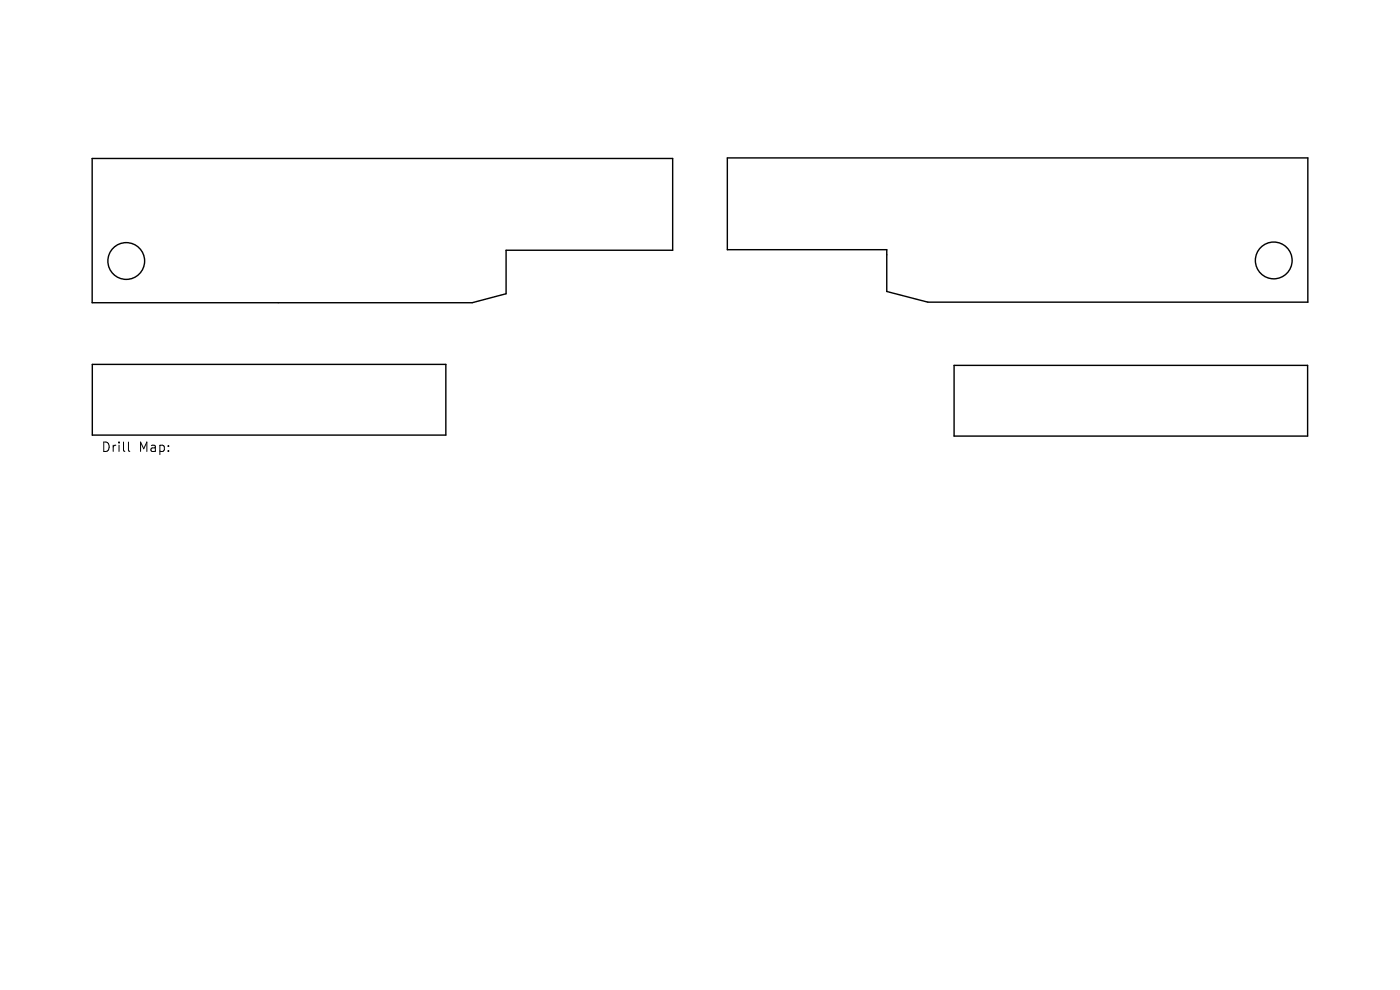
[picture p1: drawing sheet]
<svg xmlns="http://www.w3.org/2000/svg" width="297mm" height="210mm" viewBox="0 0 297 210" stroke-linecap="round" stroke-linejoin="round" font-family="sans-serif">
<defs><g id="words">
<g font-size="2.8">
<text x="21.4" y="96.2">Drill</text>
<text x="29.4" y="96.2">Map:</text>
</g>
</g></defs>
<g fill="none" stroke="#000" stroke-width=".3">
<path d="M19.6 33.6h123.1v19.5h-35.3v9.2l-7.2 1.9h-80.6zM154.3 33.5h123.1v30.6h-80.6l-8.7-2.3v-8.8h-33.8zM19.6 77.3h75v15h-75zM202.4 77.5h75v15h-75z"/>
<circle cx="26.8" cy="55.4" r="3.9"/>
<circle cx="270.2" cy="55.2" r="3.9"/>
</g>
<path d="M27.2 93.8v1.7l.3 .3" fill="none" stroke="#000" stroke-width=".21"/>
<use href="#words"/>
</svg>
